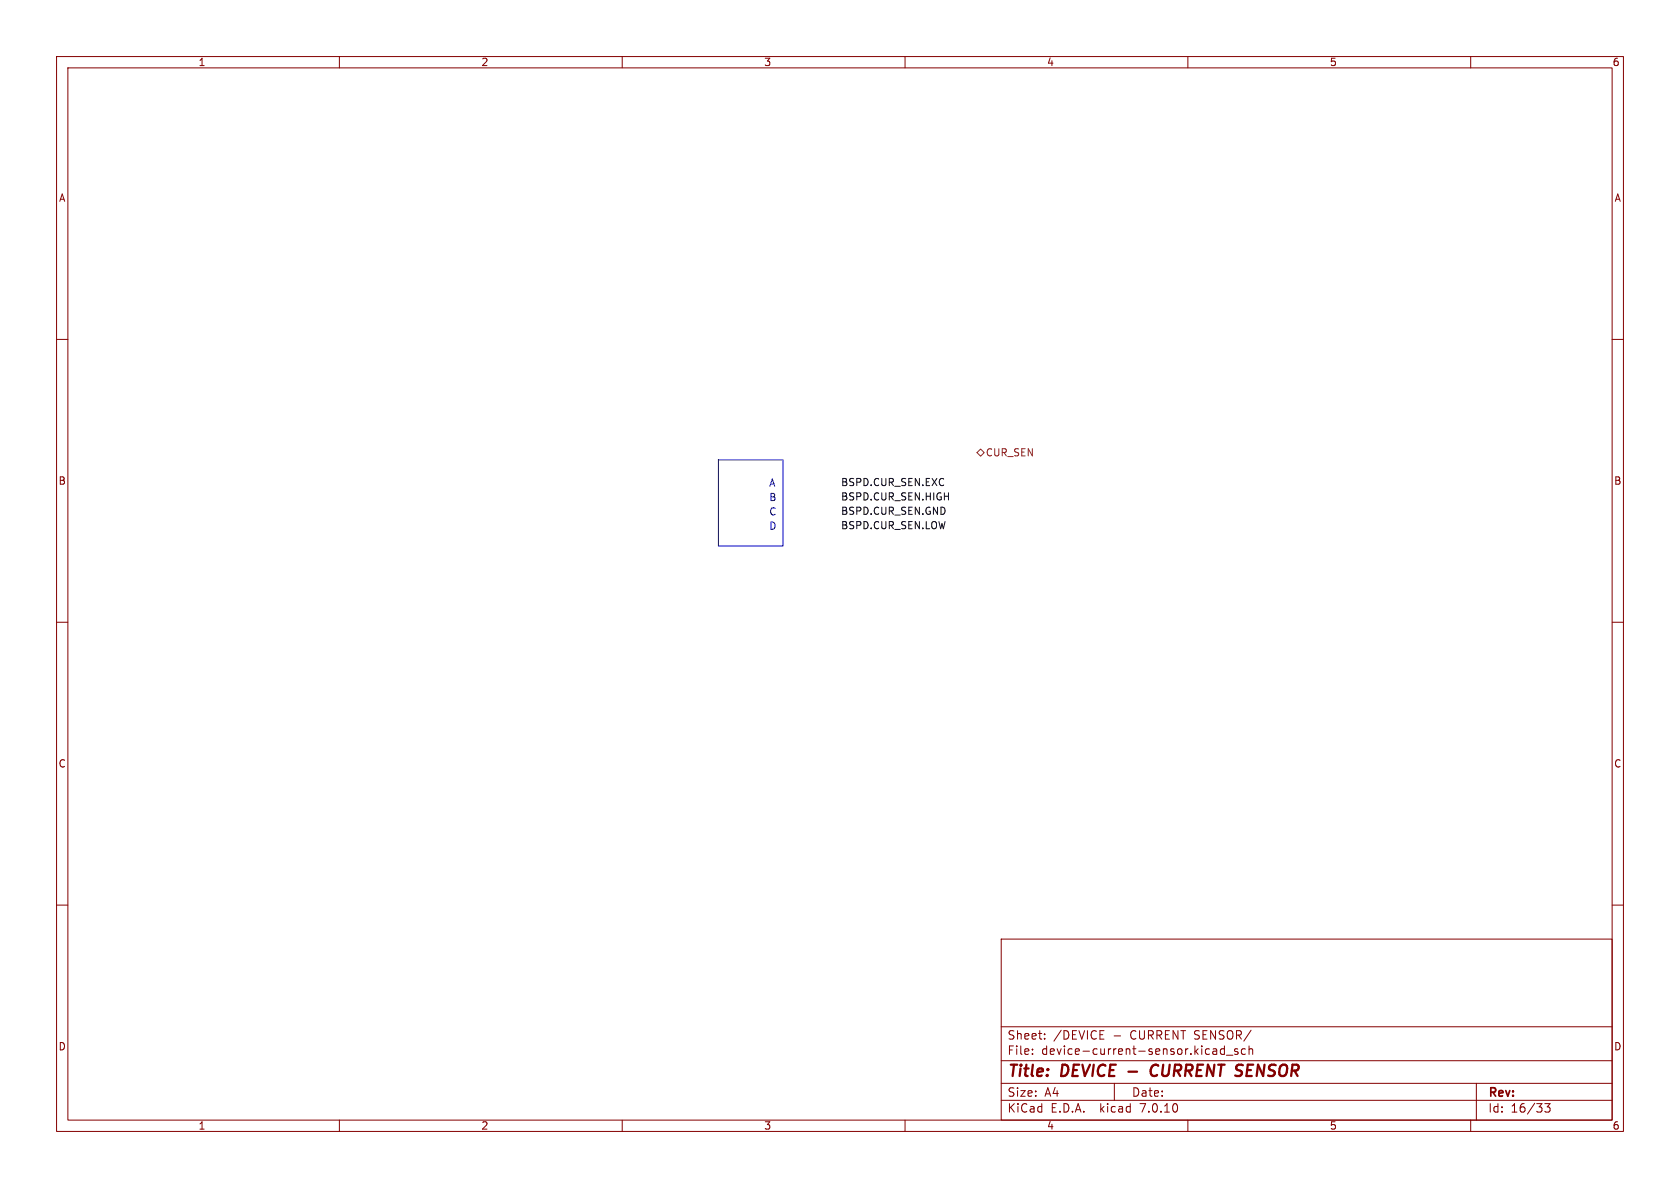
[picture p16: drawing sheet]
<svg xmlns="http://www.w3.org/2000/svg" width="297mm" height="210mm" viewBox="0 0 297 210" stroke-linecap="round" stroke-linejoin="round" font-family="sans-serif">
<defs><g id="words">
<g font-size="2.8" fill="#840000">
<text x="178" y="190.9">Title:</text>
<text x="187.7" y="190.9">DEVICE</text>
<text x="205.1" y="190.9">CURRENT SENSOR</text>
</g>
<g font-size="2.1" fill="#840000">
<text x="178" y="184">Sheet:</text>
<text x="186.2" y="184">/DEVICE</text>
<text x="196.8" y="184">-</text>
<text x="200" y="184">CURRENT SENSOR/</text>
<text x="178" y="186.7">File:</text>
<text x="184.1" y="186.7">device-current-sensor.kicad_sch</text>
<text x="178" y="196.9">KiCad</text>
<text x="178" y="194.1">Size:</text>
<text x="184.7" y="194.1">A4</text>
<text x="185.7" y="196.9">E.D.A.</text>
<text x="194.6" y="196.9">kicad</text>
<text x="200" y="194.1">Date:</text>
<text x="201.8" y="196.9">7.0.10</text>
<text x="263" y="194.3">Rev:</text>
<text x="263" y="196.9">Id:</text>
<text x="267.1" y="196.9">16/33</text>
</g>
<g font-size="1.8" fill="#840000">
<text x="35" y="11.9">1</text>
<text x="85" y="11.9">2</text>
<text x="135" y="11.9">3</text>
<text x="185" y="11.9">4</text>
<text x="235" y="11.9">5</text>
<text x="285" y="11.9">6</text>
<text x="10.3" y="35.9">A</text>
<text x="285.3" y="35.9">A</text>
<text x="10.3" y="85.9">B</text>
<text x="285.3" y="85.9">B</text>
<text x="10.3" y="135.9">C</text>
<text x="285.3" y="135.9">C</text>
<text x="10.3" y="185.9">D</text>
<text x="285.3" y="185.9">D</text>
<text x="35" y="199.9">1</text>
<text x="85" y="199.9">2</text>
<text x="135" y="199.9">3</text>
<text x="185" y="199.9">4</text>
<text x="235" y="199.9">5</text>
<text x="285" y="199.9">6</text>
</g>
<text font-size="1.8" fill="#725600" x="174.2" y="80.9">CUR_SEN</text>
<g font-size="1.8" fill="#0000c2">
<text x="135.9" y="86.1">A</text>
<text x="135.9" y="88.7">B</text>
<text x="135.9" y="91.2">C</text>
<text x="135.9" y="93.7">D</text>
</g>
<g font-size="1.8" fill="#0f0f0f">
<text x="148.6" y="88.6">BSPD.CUR_SEN.HIGH</text>
<text x="148.6" y="86">BSPD.CUR_SEN.EXC</text>
<text x="148.6" y="93.6">BSPD.CUR_SEN.LOW</text>
<text x="148.6" y="91.1">BSPD.CUR_SEN.GND</text>
</g>
</g></defs>
<g fill="none" stroke="#840000" stroke-width=".18">
<path d="M10 10h277v190h-277zM12 12h273v186h-273zM60 10v2M110 10v2M160 10v2M210 10v2M260 10v2M10 60h2M285 60h2M10 110h2M285 110h2M10 160h2"/>
<path d="M285 160h2M177 166h108v32h-108zM60 198v2M110 198v2M160 198v2M177 194.5h108M177 191.5h108M177 187.5h108M177 181.5h108M182.5 186.3v.1M182.5 185.5v.1M184.7 183.6v.1"/>
<path d="M184.7 182.8v.1M194.5 183.7h.7M194.5 182.2h.7M197 191.5v3M210 198v2M214.6 185.4l.4 .1 .1 .9M215.1 186.3l-.5 .1M215.1 185.8h-.5M216.5 185.5l-.5-.1-.3 .3v.4l.2 .2h.6M216.5 184.9v1.5M216.8 186.5h1.2M218.8 185.5l-.3-.1-.3 .2 .1 .2 .5 .2v.3h-.6"/>
<path d="M220.2 185.5l-.5-.1-.2 .3v.4l.1 .2h.6M220.8 185.5l.2-.1 .4 .1 .1 .9M220.8 184.9v1.5M260 198v2M261 191.5v6.5M273.1 195.1h.9l-.5 .6 .5 .1v.7l-.3 .1h-.4l-.2-.1"/>
</g>
<path d="M199.5 189.4h1.5M204.4 188.2a1.13 1.13 0 0 0-.9 .7 1.13 1.13 0 0 0 .2 1.2l.3 .1 .5-.1" fill="none" stroke="#840000" stroke-width=".4"/>
<path d="M172.7 80l.7-.6 .6 .6-.6 .6z" fill="none" stroke="#725600" stroke-width=".18"/>
<path d="M127 81.3h11.4v15.2h-11.4z" fill="none" stroke="#0000c2" stroke-width=".18"/>
<use href="#words"/>
</svg>
